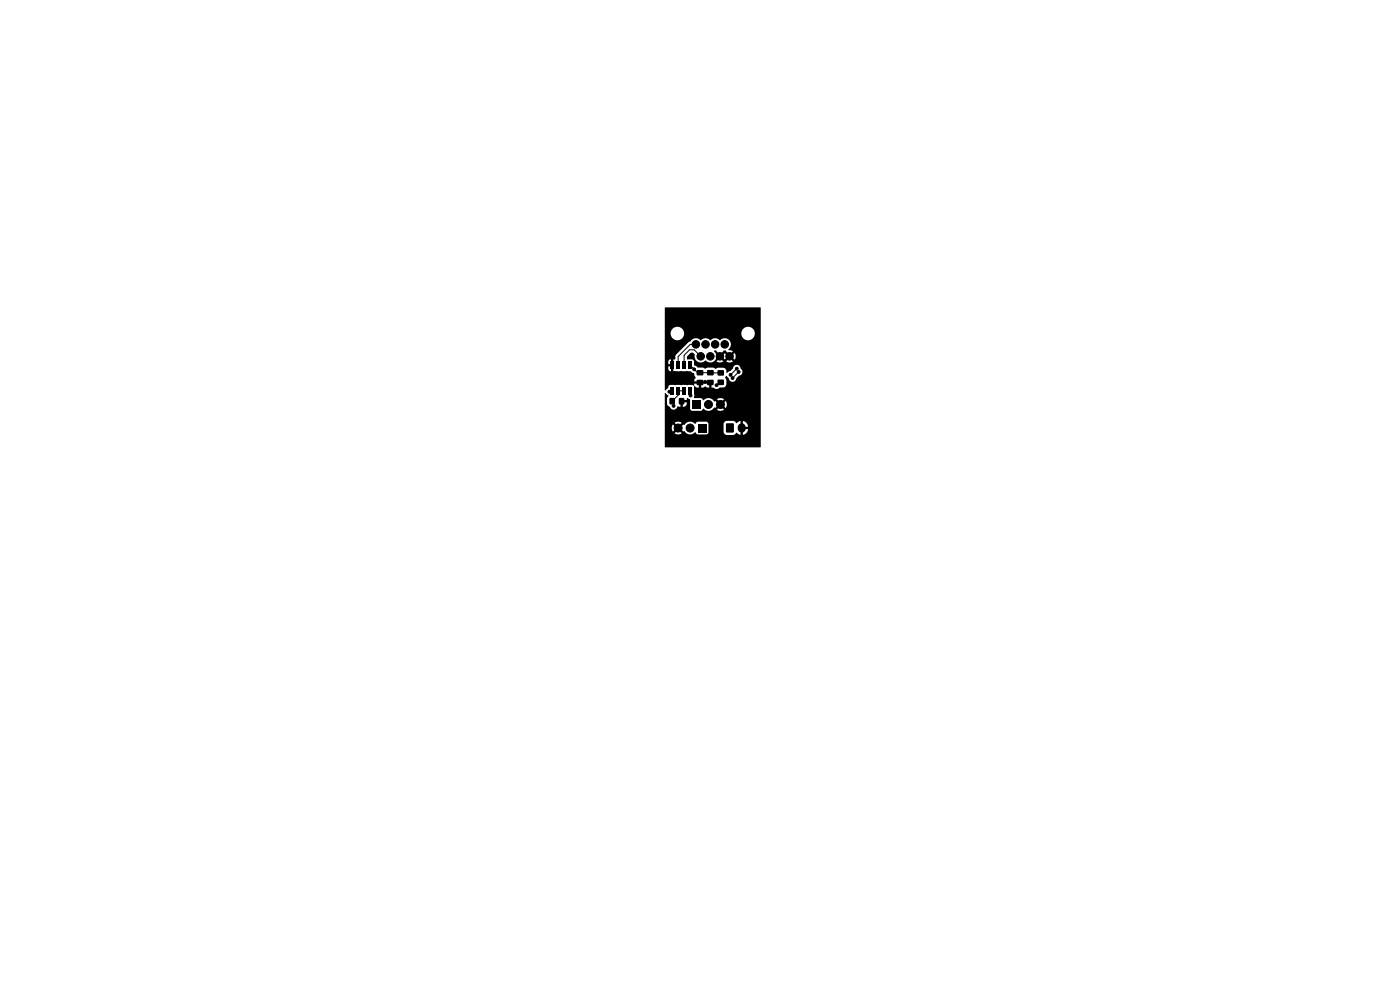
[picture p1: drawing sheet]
<svg xmlns="http://www.w3.org/2000/svg" width="297mm" height="210mm" viewBox="0 0 297 210" stroke-linecap="round" stroke-linejoin="round" font-family="sans-serif">
<g fill="#000">
<path d="M142.3 76.7h.6v1.6h-.6zM143.5 76.7h.7v1.6h-.7zM144.8 76.7h.7v1.6h-.7zM146.1 76.7h.6v1.6h-.6zM147.8 78.5h1.4v1.1h-1.4zM150 78.5h1.4v1.1h-1.4zM151.5 74.4h.4l.7 .7-.3 .4zM152.3 78.6h1.2v1h-1.2zM153.5 74.4h.5l.7 .7-.4 .4-.5-.6-.6 .6-.4-.4zM141.1 65.3l20.2-.1 .1 .1v29.5l-20.3 .1-.1-4.2h1.5l.2 .9 .7-.7 .3 .4-.6 .6a1.33 1.33 0 0 0 1.5 0l-.6-.6 .3-.4 .7 .7 .2-.1a1.46 1.46 0 0 0 2.3 .2l.5 .4h2l.3-.3v-1.8h3.2v1.6a.74 .74 0 0 0 .7 .7h1.4l.7-.5 .8 .5v-1.1h.5l.1 1a1.35 1.35 0 0 0 1-1.2h-.9v-.5h.9a1.35 1.35 0 0 0-1.1-1.2v1h-.5v-1l-.8 .5-.7-.5h-1.5l-.4 .3-.2 .4h-3.2l-.2-.4-.3-.2-1.8 .1-.5 .4a1.49 1.49 0 0 0-2.4 .3l-.1-.2-.7 .7-.3-.4 .6-.7a1.34 1.34 0 0 0-1.5 .1l.6 .6-.3 .4-.7-.7-.2 .7h-1.5l.1-7.3 .7 .6-.3 .5v1.2l.2 .3 .4 .3a.88 .88 0 0 0 .9 .6 .88 .88 0 0 0 .8-.7l1.2 .1a.78 .78 0 0 0 .7-.9h-.8v.9h-.6l.1-1.1 .2-.1 .1-.2 1-.1 .1-.4 .6 .4v1.9l.3 .4h2l.5-.4a1.49 1.49 0 0 0 2.4-.3l.1 .2 .7-.7 .3 .4-.6 .7a1.34 1.34 0 0 0 1.5-.1l-.6-.6 .3-.4 .7 .6a1.34 1.34 0 0 0 0-1.5l-.7 .7-.3-.4 .5-.7a1.34 1.34 0 0 0-1.4 .1l.6 .6-.3 .4-.7-.7-.1 .2a1.6 1.6 0 0 0-2-.6l-.4 .3-.5-.4-1.5-.1v-2.4l.2-.1a1.57 1.57 0 0 0 1.6 .3h.1a.57 .57 0 0 1 1 0h.4v-.8h-1.7v.8h-.6v-.8h-.9l-.1 .4-.4-.2h-4.6a.67 .67 0 0 0-.5 .8l-.5 .4h-.2v-4.5h.8l.1 .3 .4 .2v-1.1h-.5v.6h-.8v-1.6h.8v.5h.5v-1h.5v2.6h3.7a1.34 1.34 0 0 1 .9 1.1l.2 .2-.3 .8h3.3l.1 .2 .2 .1v1l.5 .1a.87 .87 0 0 0 1.3-.1h.8l.5-.4 .1-1.2-.3-.5 .2-.3h.2l.4 .4a.82 .82 0 0 0 .8 .8 .82 .82 0 0 0 .8-.8l.6-.5a.86 .86 0 0 0 .7-.7 .86 .86 0 0 0-.4-.9 .82 .82 0 0 0-.8-.7 .82 .82 0 0 0-.8 .8l-.5 .5-.8 .4-.3-.8-.4-.3h-1.2l-.4 .3-.6-.3h-1.4a.46 .46 0 0 1-.8 0h-1.1l-.7-.5-.1-.9-.2-.3-1.2-.1v-.6l.7-.8h.5l.4 .4a1.36 1.36 0 0 0 .7 1.5 1.36 1.36 0 0 0 1.6-.2 1.32 1.32 0 0 0 2.2-.4l.4-.4 .3 .3-.6 .7a1.29 1.29 0 0 0 1.5 0l-.7-.7 .4-.3 .6 .6 .5-.6 .4 .3-.7 .7a1.28 1.28 0 0 0 1.5 0l-.6-.7 .3-.3 .7 .6a1.29 1.29 0 0 0-.1-1.4l-.6 .6-.3-.4 .6-.6-1-.3a1.36 1.36 0 0 0 .2-2 1.36 1.36 0 0 0-2 0 1.43 1.43 0 0 0-2.1 0 1.43 1.43 0 0 0-2 0 1.42 1.42 0 0 0-2.2 .2l-.3 .2-2.7 2.7-.2 1-1-.1-.4 .5h-.8v-6.1h1.3v.3a1.43 1.43 0 0 0 1.5 1.3 1.43 1.43 0 0 0 1.3-1.6h12.2v.3a1.43 1.43 0 0 0 2.1 1.1 1.43 1.43 0 0 0 0-2.5 1.43 1.43 0 0 0-2.1 1.1h-12.2v-.2a1.43 1.43 0 0 0-1.5-1.1 1.43 1.43 0 0 0-1.3 1.3h-1.3zM142.1 84.5h1v1.2h-1zM142.3 82.1h.6v1.6h-.6z"/>
<path d="M143.5 82.1h.7v1.6h-.7zM144.1 84.5h1v1.2h-1zM144.8 82.1h.7v1.6h-.7zM146.1 82.1h.6v1.6h-.6zM148.1 90h1.7v1.7h-1.7zM146.9 85h1.7v1.7h-1.7zM147.8 80.6h1.4v1.1h-1.4zM150 80.6h1.4v1.1h-1.4zM152.3 80.6h1.2v1h-1.2zM154.1 89.8h1.5v1.9h-1.5z"/>
</g>
<g fill="#000" stroke="#000" stroke-width=".21">
<circle cx="147.3" cy="78.3" r=".3"/>
<circle cx="147.6" cy="73" r=".8"/>
<circle cx="148.6" cy="75.6" r=".8"/>
<circle cx="149.7" cy="73" r=".8"/>
<circle cx="150.7" cy="75.6" r=".8"/>
<circle cx="151.7" cy="73" r=".8"/>
<circle cx="152.7" cy="75.6" r=".8"/>
<circle cx="153.7" cy="73" r=".8"/>
<circle cx="154.8" cy="75.6" r=".8"/>
<circle cx="155" cy="79.5" r=".3"/>
<circle cx="156.3" cy="78.2" r=".3"/>
<circle cx="156.7" cy="78.9" r=".3"/>
<circle cx="142" cy="83.1" r=".3"/>
<circle cx="142.9" cy="86.1" r=".3"/>
<circle cx="143.9" cy="90.8" r=".85"/>
<circle cx="145.6" cy="80.7" r=".3"/>
<circle cx="146.4" cy="90.8" r=".85"/>
<circle cx="146.5" cy="83.9" r=".3"/>
<circle cx="149.6" cy="81" r=".3"/>
<circle cx="150.3" cy="85.8" r=".85"/>
<circle cx="152" cy="81.7" r=".3"/>
<circle cx="152.8" cy="85.8" r=".85"/>
<circle cx="155.4" cy="80.2" r=".3"/>
<circle cx="158.9" cy="85.3" r=".3"/>
<circle cx="158.9" cy="84.5" r=".3"/>
<circle cx="158.9" cy="81.9" r=".3"/>
<circle cx="158.9" cy="82.7" r=".3"/>
</g>
<path d="M157.4 90.6v.3" fill="none" stroke="#000" stroke-width="1.7"/>
<path d="M146.4 77.5l1.6 1.6h4.9M147.6 73.1h-1.2l-2.5 2.5v1.9M148.6 75.6l-1.3-1.4h-1l-1.2 1.2v2.1M150.7 79.1h.1M156.3 78.2l-1.3 1.3M156.7 78.9l-1.3 1.3M142.6 82.9h-.4l-.2 .2M145.1 82.9h-1.2v.9l-1.3 1.3 .3 .3v.7M146.4 82.9l.1 1M153 81.2l-.4-.1-.6 .6M155.4 80.2h.1" fill="none" stroke="#000" stroke-width=".21"/>
</svg>
